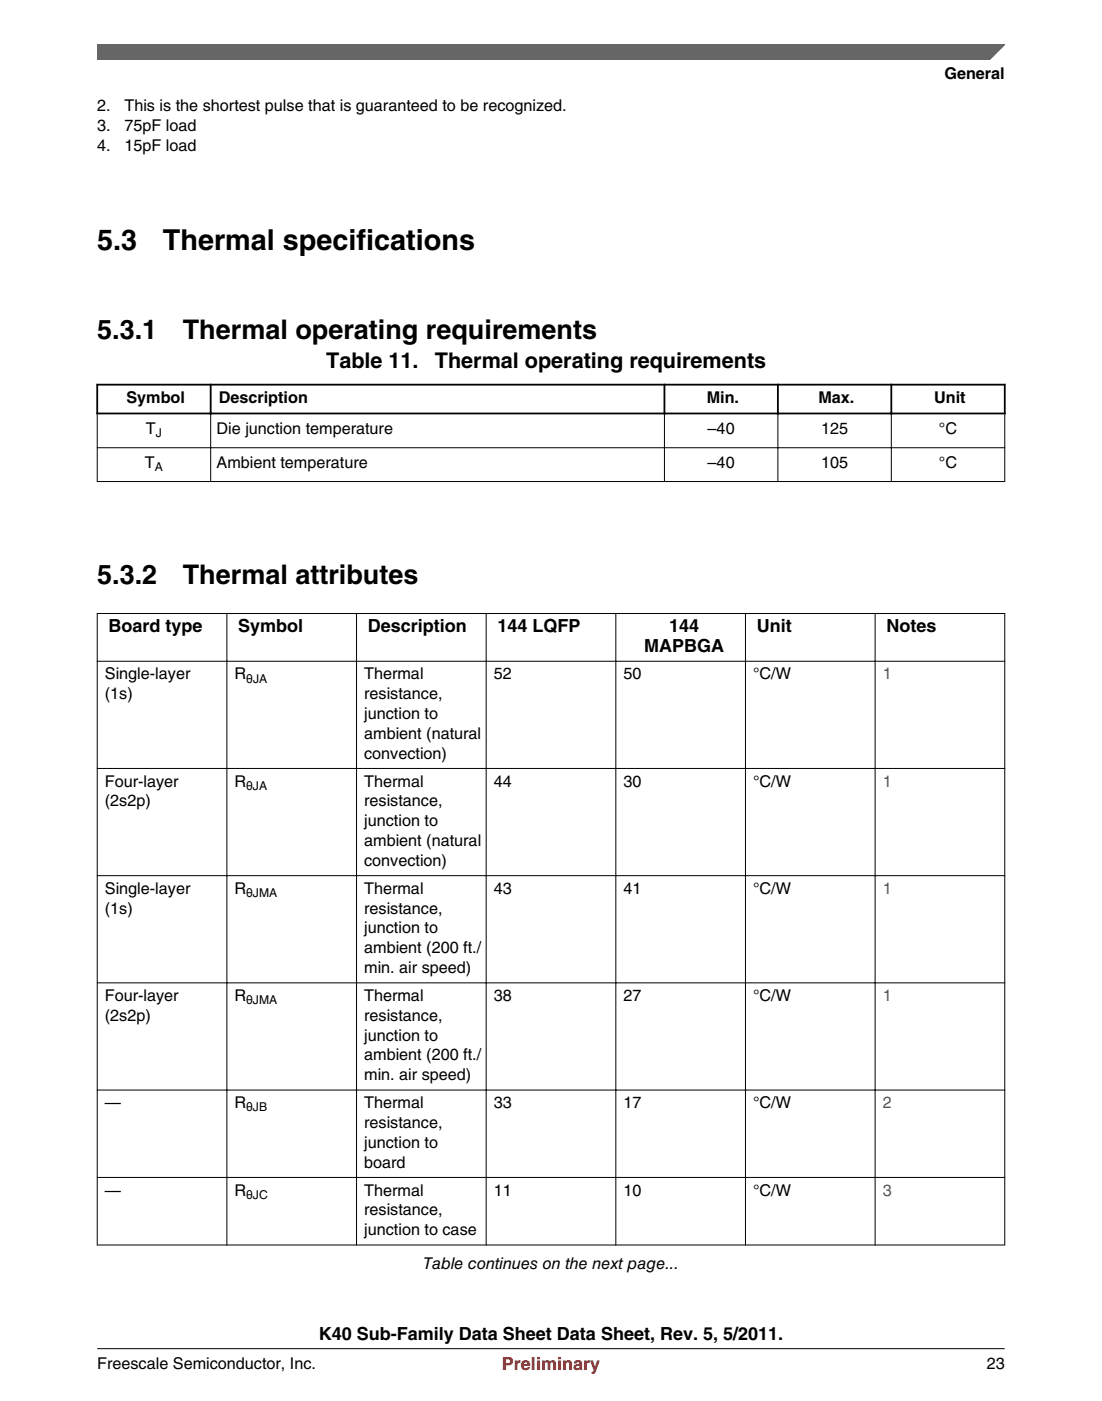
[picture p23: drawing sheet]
<svg xmlns="http://www.w3.org/2000/svg" width="216mm" height="274mm" viewBox="0 0 216 274" stroke-linecap="round" stroke-linejoin="round" font-family="sans-serif">
<defs><g id="words">
<g font-size="5.6">
<text x="19.1" y="48.9">5.3</text>
<text x="31.9" y="48.9">Thermal specifications</text>
</g>
<g font-size="5.3">
<text x="19" y="66.3">5.3.1</text>
<text x="35.8" y="66.3">Thermal operating requirements</text>
<text x="19" y="114.4">5.3.2</text>
<text x="35.8" y="114.4">Thermal attributes</text>
</g>
<g font-size="4.2">
<text x="63.9" y="72">Table 11.</text>
<text x="85.2" y="72">Thermal operating requirements</text>
</g>
<g font-size="3.5">
<text x="21.3" y="123.8">Board type</text>
<text x="46.7" y="123.8">Symbol</text>
<text x="72.1" y="123.8">Description</text>
<text x="97.5" y="123.8">144 LQFP</text>
<text x="131.1" y="123.8">144</text>
<text x="148.3" y="123.8">Unit</text>
<text x="173.7" y="123.8">Notes</text>
<text x="126.2" y="127.7">MAPBGA</text>
<text x="62.5" y="262.3">K40 Sub-Family Data Sheet Data Sheet, Rev. 5, 5/2011.</text>
</g>
<text font-size="3.5" fill="#f00" x="98.3" y="268.2">Preliminary</text>
<g font-size="3.2">
<text x="185" y="15.5">General</text>
<text x="19" y="21.8">2.</text>
<text x="24.4" y="21.8">This is the shortest pulse that is guaranteed to be recognized.</text>
<text x="19" y="25.7">3.</text>
<text x="19" y="29.6">4.</text>
<text x="24.4" y="25.7">75pF load</text>
<text x="24.4" y="29.6">15pF load</text>
<text x="24.8" y="79">Symbol</text>
<text x="42.9" y="79">Description</text>
<text x="138.5" y="79">Min.</text>
<text x="160.3" y="79">Max.</text>
<text x="183" y="79">Unit</text>
<text x="28.6" y="85">T</text>
<text x="42.4" y="85">Die junction temperature</text>
<text x="138.6" y="85">–40</text>
<text x="160.9" y="85">125</text>
<text x="184" y="85">°C</text>
<text x="28.4" y="91.6">T</text>
<text x="42.4" y="91.6">Ambient temperature</text>
<text x="138.6" y="91.6">–40</text>
<text x="160.9" y="91.6">105</text>
<text x="184" y="91.6">°C</text>
<text x="20.5" y="133">Single-layer</text>
<text x="20.5" y="136.9">(1s)</text>
<text x="45.9" y="133">R</text>
<text x="71.3" y="133">Thermal</text>
<text x="71.3" y="136.9">resistance,</text>
<text x="96.7" y="133">52</text>
<text x="122.1" y="133">50</text>
<text x="147.5" y="133">°C/W</text>
<text x="71.3" y="140.8">junction to</text>
<text x="71.3" y="144.7">ambient (natural</text>
<text x="71.3" y="148.6">convection)</text>
<text x="20.5" y="154">Four-layer</text>
<text x="45.9" y="154">R</text>
<text x="71.3" y="154">Thermal</text>
<text x="96.7" y="154">44</text>
<text x="122.1" y="154">30</text>
<text x="147.5" y="154">°C/W</text>
<text x="20.5" y="157.9">(2s2p)</text>
<text x="71.3" y="157.9">resistance,</text>
<text x="71.3" y="161.8">junction to</text>
<text x="71.3" y="165.7">ambient (natural</text>
<text x="71.3" y="169.5">convection)</text>
<text x="20.5" y="175">Single-layer</text>
<text x="20.5" y="178.9">(1s)</text>
<text x="45.9" y="175">R</text>
<text x="71.3" y="175">Thermal</text>
<text x="71.3" y="178.9">resistance,</text>
<text x="96.7" y="175">43</text>
<text x="122.1" y="175">41</text>
<text x="147.5" y="175">°C/W</text>
<text x="71.3" y="182.8">junction to</text>
<text x="71.3" y="186.7">ambient (200 ft./</text>
<text x="71.3" y="190.5">min. air speed)</text>
<text x="20.5" y="196">Four-layer</text>
<text x="45.9" y="196">R</text>
<text x="71.3" y="196">Thermal</text>
<text x="96.7" y="196">38</text>
<text x="122.1" y="196">27</text>
<text x="147.5" y="196">°C/W</text>
<text x="20.5" y="199.9">(2s2p)</text>
<text x="71.3" y="199.9">resistance,</text>
<text x="71.3" y="203.8">junction to</text>
<text x="71.3" y="207.6">ambient (200 ft./</text>
<text x="71.3" y="211.5">min. air speed)</text>
<text x="20.5" y="217">—</text>
<text x="45.9" y="217">R</text>
<text x="71.3" y="217">Thermal</text>
<text x="71.3" y="220.9">resistance,</text>
<text x="96.7" y="217">33</text>
<text x="122.1" y="217">17</text>
<text x="147.5" y="217">°C/W</text>
<text x="71.3" y="224.8">junction to</text>
<text x="71.3" y="228.6">board</text>
<text x="20.5" y="234.1">—</text>
<text x="45.9" y="234.1">R</text>
<text x="71.4" y="234.1">Thermal</text>
<text x="71.4" y="238">resistance,</text>
<text x="96.8" y="234.1">11</text>
<text x="122.2" y="234.1">10</text>
<text x="147.6" y="234.1">°C/W</text>
<text x="71.4" y="241.9">junction to case</text>
<text x="82.9" y="248.4">Table continues on the next page...</text>
<text x="19" y="268">Freescale Semiconductor, Inc.</text>
<text x="193.3" y="268">23</text>
</g>
<g font-size="3.2" fill="#00f">
<text x="172.9" y="133">1</text>
<text x="172.9" y="154">1</text>
<text x="172.9" y="175">1</text>
<text x="172.9" y="196">1</text>
<text x="172.9" y="217">2</text>
<text x="172.9" y="234.1">3</text>
</g>
<g font-size="2.4">
<text x="30.5" y="85.6">J</text>
<text x="30.3" y="92.2">A</text>
<text x="48.2" y="133.7">θJA</text>
<text x="48.2" y="154.7">θJA</text>
<text x="48.2" y="175.7">θJMA</text>
<text x="48.2" y="196.6">θJMA</text>
<text x="48.2" y="217.6">θJB</text>
<text x="48.2" y="234.7">θJC</text>
</g>
</g></defs>
<path d="M18.9 75.3h178.1M19 75.1v6M41.3 75.1v6M130.2 75.1v6M152.4 75.1v6M174.6 75.1v6M196.8 75.1v6M18.9 81h178.1" fill="none" stroke="#000" stroke-width=".35"/>
<path d="M19 87.7h177.9M19 94.3h177.9M19 81.1v13.3M41.3 80.8v13.6M130.2 80.8v13.6M152.4 80.8v13.6M174.6 80.8v13.6M196.8 81.1v13.3" fill="none" stroke="#000" stroke-width=".2"/>
<path d="M19 120.1h177.8v129.4h-177.8z" fill-rule="evenodd" fill="#fff"/>
<g fill="none" stroke="#000" stroke-width=".2">
<path d="M19 120.1h177.9M19 129.5h177.9M19 120v123.9M44.4 120v123.9M69.8 120v123.9M95.2 120v123.9M120.6 120v123.9M146 120v123.9M171.4 120v123.9M196.8 120v123.9M19 150.5h177.9M19 171.5h177.9"/>
<path d="M19 192.4h177.9M19 213.4h177.9M19 230.5h177.9M19 243.8h177.9"/>
</g>
<path d="M19 8.7h177.8l-5.6 3h-172.2z" fill="#666"/>
<path d="M19 11.7v-3h177.8l-3 3" fill="none" stroke="#666" stroke-width=".28"/>
<path d="M19 264.1h177.8" fill="none" stroke="#000" stroke-width=".2"/>
<use href="#words"/>
</svg>
